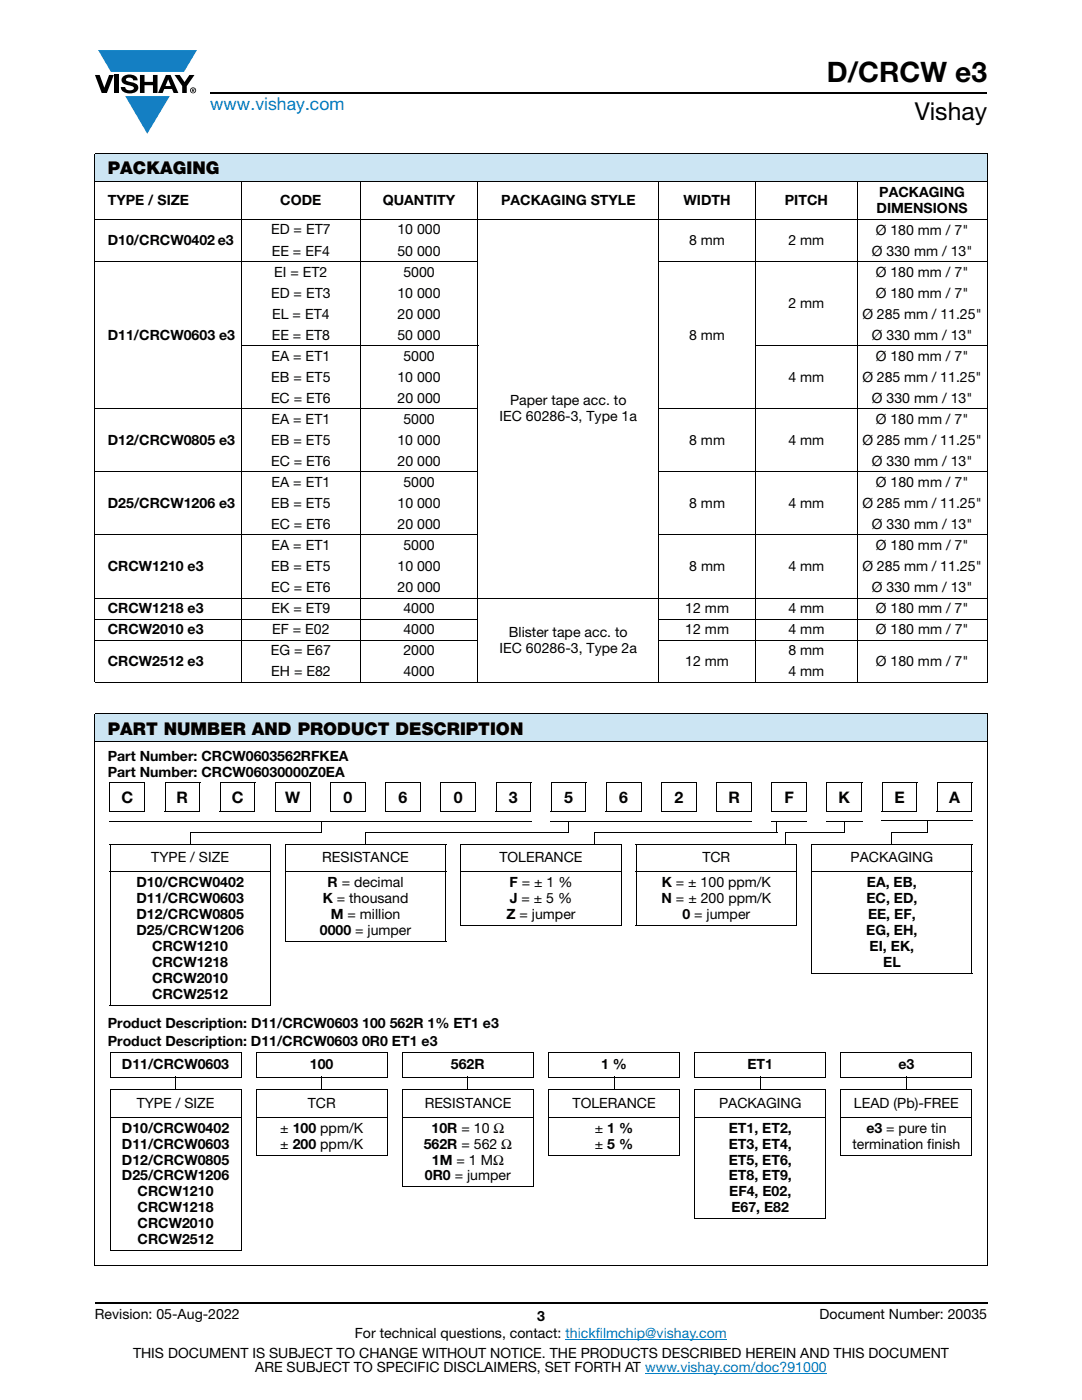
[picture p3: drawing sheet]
<svg xmlns="http://www.w3.org/2000/svg" width="216mm" height="279mm" viewBox="0 0 216 279" stroke-linecap="round" stroke-linejoin="round" font-family="sans-serif">
<defs><g id="words">
<text font-size="5.6" x="165" y="16.4">D/CRCW e3</text>
<text font-size="4.9" x="182.5" y="24">Vishay</text>
<text font-size="3.5" fill="#007ec4" x="42" y="21.9">www.vishay.com</text>
<g font-size="3.5">
<text x="21.5" y="34.8">PACKAGING</text>
<text x="21.5" y="146.6">PART NUMBER AND PRODUCT DESCRIPTION</text>
</g>
<g font-size="3.2">
<text x="24.2" y="160.2">C</text>
<text x="35.2" y="160.2">R</text>
<text x="46.2" y="160.2">C</text>
<text x="56.9" y="160.2">W</text>
<text x="68.5" y="160.2">0</text>
<text x="79.5" y="160.2">6</text>
<text x="90.6" y="160.2">0</text>
<text x="101.6" y="160.2">3</text>
<text x="112.6" y="160.2">5</text>
<text x="123.6" y="160.2">6</text>
<text x="134.6" y="160.2">2</text>
<text x="145.3" y="160.2">R</text>
<text x="156.5" y="160.2">F</text>
<text x="167.3" y="160.2">K</text>
<text x="178.5" y="160.2">E</text>
<text x="189.4" y="160.2">A</text>
</g>
<g font-size="2.8">
<text x="21.5" y="40.9">TYPE / SIZE</text>
<text x="55.9" y="40.9">CODE</text>
<text x="76.4" y="40.9">QUANTITY</text>
<text x="100" y="40.9">PACKAGING STYLE</text>
<text x="136.4" y="40.9">WIDTH</text>
<text x="156.6" y="40.9">PITCH</text>
<text x="175.4" y="39.3">PACKAGING</text>
<text x="54.1" y="46.8">ED = ET7</text>
<text x="79.3" y="46.8">10 000</text>
<text x="174.7" y="46.8">Ø 180 mm / 7&quot;</text>
<text x="174.9" y="42.5">DIMENSIONS</text>
<text x="21.5" y="48.9">D10/CRCW0402 e3</text>
<text x="54.2" y="51">EE = EF4</text>
<text x="79.3" y="51">50 000</text>
<text x="137.5" y="48.9">8 mm</text>
<text x="157.3" y="48.9">2 mm</text>
<text x="173.9" y="51">Ø 330 mm / 13&quot;</text>
<text x="54.1" y="59.4">ED = ET3</text>
<text x="54.7" y="55.2">EI = ET2</text>
<text x="79.3" y="59.4">10 000</text>
<text x="80.5" y="55.2">5000</text>
<text x="174.7" y="55.2">Ø 180 mm / 7&quot;</text>
<text x="174.7" y="59.4">Ø 180 mm / 7&quot;</text>
<text x="54.3" y="63.6">EL = ET4</text>
<text x="79.3" y="63.6">20 000</text>
<text x="157.3" y="61.5">2 mm</text>
<text x="172.1" y="63.6">Ø 285 mm / 11.25&quot;</text>
<text x="21.5" y="67.8">D11/CRCW0603 e3</text>
<text x="54.2" y="72">EA = ET1</text>
<text x="54.2" y="67.8">EE = ET8</text>
<text x="79.3" y="67.8">50 000</text>
<text x="80.5" y="72">5000</text>
<text x="137.5" y="67.8">8 mm</text>
<text x="173.9" y="67.8">Ø 330 mm / 13&quot;</text>
<text x="174.7" y="72">Ø 180 mm / 7&quot;</text>
<text x="54.1" y="76.2">EB = ET5</text>
<text x="79.3" y="76.2">10 000</text>
<text x="157.3" y="76.2">4 mm</text>
<text x="172.1" y="76.2">Ø 285 mm / 11.25&quot;</text>
<text x="54.1" y="80.4">EC = ET6</text>
<text x="79.3" y="80.4">20 000</text>
<text x="101.8" y="80.9">Paper tape acc. to</text>
<text x="174" y="80.4">Ø 330 mm / 13&quot;</text>
<text x="21.5" y="88.8">D12/CRCW0805 e3</text>
<text x="54.1" y="88.8">EB = ET5</text>
<text x="54.2" y="84.6">EA = ET1</text>
<text x="79.3" y="88.8">10 000</text>
<text x="80.5" y="84.6">5000</text>
<text x="99.7" y="84.1">IEC 60286-3, Type 1a</text>
<text x="137.5" y="88.8">8 mm</text>
<text x="157.3" y="88.8">4 mm</text>
<text x="172.1" y="88.8">Ø 285 mm / 11.25&quot;</text>
<text x="174.7" y="84.6">Ø 180 mm / 7&quot;</text>
<text x="54.1" y="93">EC = ET6</text>
<text x="79.3" y="93">20 000</text>
<text x="174" y="93">Ø 330 mm / 13&quot;</text>
<text x="21.5" y="101.4">D25/CRCW1206 e3</text>
<text x="54.1" y="101.4">EB = ET5</text>
<text x="54.2" y="97.2">EA = ET1</text>
<text x="79.3" y="101.4">10 000</text>
<text x="80.5" y="97.2">5000</text>
<text x="137.5" y="101.4">8 mm</text>
<text x="157.3" y="101.4">4 mm</text>
<text x="172.1" y="101.4">Ø 285 mm / 11.25&quot;</text>
<text x="174.7" y="97.2">Ø 180 mm / 7&quot;</text>
<text x="54.1" y="105.6">EC = ET6</text>
<text x="79.3" y="105.6">20 000</text>
<text x="174" y="105.6">Ø 330 mm / 13&quot;</text>
<text x="21.5" y="114">CRCW1210 e3</text>
<text x="54.1" y="114">EB = ET5</text>
<text x="54.2" y="109.8">EA = ET1</text>
<text x="79.3" y="114">10 000</text>
<text x="80.5" y="109.8">5000</text>
<text x="137.5" y="114">8 mm</text>
<text x="157.3" y="114">4 mm</text>
<text x="172.1" y="114">Ø 285 mm / 11.25&quot;</text>
<text x="174.7" y="109.8">Ø 180 mm / 7&quot;</text>
<text x="54.1" y="118.2">EC = ET6</text>
<text x="79.3" y="118.2">20 000</text>
<text x="174" y="118.2">Ø 330 mm / 13&quot;</text>
<text x="21.5" y="122.4">CRCW1218 e3</text>
<text x="54.2" y="122.4">EK = ET9</text>
<text x="80.5" y="122.4">4000</text>
<text x="136.7" y="122.4">12 mm</text>
<text x="157.3" y="122.4">4 mm</text>
<text x="174.7" y="122.4">Ø 180 mm / 7&quot;</text>
<text x="21.5" y="126.6">CRCW2010 e3</text>
<text x="54" y="130.8">EG = E67</text>
<text x="54.3" y="126.6">EF = E02</text>
<text x="80.5" y="130.8">2000</text>
<text x="80.5" y="126.6">4000</text>
<text x="99.7" y="130.3">IEC 60286-3, Type 2a</text>
<text x="101.5" y="127.1">Blister tape acc. to</text>
<text x="136.7" y="126.6">12 mm</text>
<text x="157.3" y="130.8">8 mm</text>
<text x="157.3" y="126.6">4 mm</text>
<text x="174.8" y="126.6">Ø 180 mm / 7&quot;</text>
<text x="21.5" y="132.9">CRCW2512 e3</text>
<text x="54.1" y="135">EH = E82</text>
<text x="80.5" y="135">4000</text>
<text x="136.7" y="132.9">12 mm</text>
<text x="157.3" y="135">4 mm</text>
<text x="174.7" y="132.9">Ø 180 mm / 7&quot;</text>
<text x="21.5" y="151.8">Part Number: CRCW0603562RFKEA</text>
<text x="21.5" y="155">Part Number: CRCW06030000Z0EA</text>
<text x="30.2" y="172.1">TYPE / SIZE</text>
<text x="64.3" y="172.1">RESISTANCE</text>
<text x="99.7" y="172.1">TOLERANCE</text>
<text x="140.2" y="172.1">TCR</text>
<text x="169.7" y="172.1">PACKAGING</text>
<text x="27.2" y="177.1">D10/CRCW0402</text>
<text x="65.4" y="177.1">R = decimal</text>
<text x="101.7" y="177.1">F = ± 1 %</text>
<text x="132" y="177.1">K = ± 100 ppm/K</text>
<text x="173" y="177.1">EA, EB,</text>
<text x="27.2" y="180.3">D11/CRCW0603</text>
<text x="27.2" y="183.4">D12/CRCW0805</text>
<text x="64.4" y="180.3">K = thousand</text>
<text x="66" y="183.4">M = million</text>
<text x="101.1" y="183.4">Z = jumper</text>
<text x="101.7" y="180.3">J = ± 5 %</text>
<text x="132" y="180.3">N = ± 200 ppm/K</text>
<text x="136.2" y="183.4">0 = jumper</text>
<text x="172.9" y="180.3">EC, ED,</text>
<text x="173.2" y="183.4">EE, EF,</text>
<text x="27.2" y="186.6">D25/CRCW1206</text>
<text x="30.4" y="189.8">CRCW1210</text>
<text x="63.8" y="186.6">0000 = jumper</text>
<text x="172.8" y="186.6">EG, EH,</text>
<text x="173.5" y="189.8">EI, EK,</text>
<text x="30.4" y="193">CRCW1218</text>
<text x="30.4" y="196.1">CRCW2010</text>
<text x="176.2" y="193">EL</text>
<text x="30.4" y="199.3">CRCW2512</text>
<text x="21.5" y="205.1">Product Description: D11/CRCW0603 100 562R 1% ET1 e3</text>
<text x="21.5" y="208.7">Product Description: D11/CRCW0603 0R0 ET1 e3</text>
<text x="24.3" y="213.4">D11/CRCW0603</text>
<text x="61.8" y="213.4">100</text>
<text x="90" y="213.4">562R</text>
<text x="119.9" y="213.4">1 %</text>
<text x="149.1" y="213.4">ET1</text>
<text x="179.3" y="213.4">e3</text>
<text x="27.3" y="221.1">TYPE / SIZE</text>
<text x="61.4" y="221.1">TCR</text>
<text x="84.7" y="221.1">RESISTANCE</text>
<text x="114.3" y="221.1">TOLERANCE</text>
<text x="143.5" y="221.1">PACKAGING</text>
<text x="170.4" y="221.1">LEAD (Pb)-FREE</text>
<text x="24.3" y="226.1">D10/CRCW0402</text>
<text x="55.9" y="226.1">± 100 ppm/K</text>
<text x="86.1" y="226.1">10R = 10 Ω</text>
<text x="118.7" y="226.1">± 1 %</text>
<text x="145.4" y="226.1">ET1, ET2,</text>
<text x="172.9" y="226.1">e3 = pure tin</text>
<text x="24.3" y="229.2">D11/CRCW0603</text>
<text x="24.3" y="232.4">D12/CRCW0805</text>
<text x="55.9" y="229.2">± 200 ppm/K</text>
<text x="84.5" y="229.2">562R = 562 Ω</text>
<text x="86.2" y="232.4">1M = 1 MΩ</text>
<text x="118.7" y="229.2">± 5 %</text>
<text x="145.4" y="229.2">ET3, ET4,</text>
<text x="145.4" y="232.4">ET5, ET6,</text>
<text x="170.1" y="229.2">termination finish</text>
<text x="24.3" y="235.6">D25/CRCW1206</text>
<text x="27.5" y="238.8">CRCW1210</text>
<text x="84.8" y="235.6">0R0 = jumper</text>
<text x="145.4" y="235.6">ET8, ET9,</text>
<text x="145.5" y="238.8">EF4, E02,</text>
<text x="27.5" y="241.9">CRCW1218</text>
<text x="27.5" y="245.1">CRCW2010</text>
<text x="145.9" y="241.9">E67, E82</text>
<text x="27.5" y="248.3">CRCW2512</text>
<text x="18.9" y="263.3">Revision: 05-Aug-2022</text>
<text x="107.2" y="263.6">3</text>
<text x="163.6" y="263.3">Document Number: 20035</text>
<text x="70.8" y="267.1">For technical questions, contact: thickfilmchip@vishay.com</text>
<text x="26.5" y="271">THIS DOCUMENT IS SUBJECT TO CHANGE WITHOUT NOTICE. THE PRODUCTS DESCRIBED HEREIN AND THIS DOCUMENT</text>
<text x="50.9" y="273.8">ARE SUBJECT TO SPECIFIC DISCLAIMERS, SET FORTH AT www.vishay.com/doc?91000</text>
</g>
</g></defs>
<g fill="#147fc3">
<path d="M19.6 10h19.7l-2.6 4.3h-1.1h-13.5z"/>
<path d="M25 19.2h8.9l-4.5 7.5z"/>
</g>
<g fill="#000">
<path d="M18.9 15h1l.9 2.5 1-2.5h.9l-1.4 3.6h-1zM22.9 15h.9v3.6h-.9zM24.6 15.3a2.1 2.1 0 0 1 2.8 .3l.1 .4h-.9a.79 .79 0 0 0-.7-.5 .79 .79 0 0 0-.8 .4l.3 .3 1 .2a1.08 1.08 0 0 1 1.2 1 1.08 1.08 0 0 1-1.1 1.2 1.73 1.73 0 0 1-2.4-1.2h.9a.96 .96 0 0 0 .8 .6 .96 .96 0 0 0 .9-.4 1.31 1.31 0 0 0-1.2-.6 1.03 1.03 0 0 1-1.1-.6 1.03 1.03 0 0 1 .2-1.1zM27.9 15h.9v1.3h1.7v-1.3h.9v3.6h-.9v-1.6h-1.7v1.6h-.9zM34.8 15h1.1l.9 1.4 1-1.4h1l-1.5 2.2v1.4h-.9v-1.4z"/>
<path d="M33.6 15.9l.5 1.3h-1.1zM33.1 15l-1.6 3.6h1l.3-.8h1.5l.3 .8h1l-1.6-3.6z"/>
<path d="M38.4 17.8h.2v.2h-.2zM38.3 17.7v.7h.1v-.3l.4 .3-.2-.3 .2-.2-.1-.2z"/>
<path d="M38.1 18a.46 .46 0 0 1 .9 0 .46 .46 0 0 1-.9 0zM37.9 18a.6 .6 0 0 0 1.2 0 .6 .6 0 0 0-1.2 0z"/>
</g>
<path d="M42 18.6h155M18.9 260h178.1" fill="none" stroke="#000" stroke-width=".36"/>
<path d="M112.8 267.3h32.3M128.7 274h36.3" fill="none" stroke="#007ec4" stroke-width=".2"/>
<g fill="#cce5f3">
<path d="M18.9 30.7h178.1v5.5h-178.1z"/>
<path d="M18.9 142.5h178.1v5.5h-178.1z"/>
</g>
<g fill="none" stroke="#000" stroke-width=".2">
<path d="M18.9 30.7h178.1M18.9 36.2h178.1M18.9 30.8v105.3M48.2 36.1v100.1M71.9 36.1v100.1M95.4 36.1v100.1M131.4 36.1v100.1M150.8 36.1v100.1M171 36.1v100.1M197 30.8v105.3M18.9 43.8h178.1M18.9 52.2h76.6"/>
<path d="M131.3 52.2h65.7M48.1 69h47.4M150.7 69h46.3M18.9 81.6h76.6M18.9 94.2h76.6M131.3 81.6h65.7M131.3 94.2h65.7M18.9 106.8h76.6M18.9 119.4h178.1M131.3 106.8h65.7M18.9 123.5h76.6M18.9 127.7h76.6"/>
<path d="M18.9 136.1h178.1M131.3 123.5h65.7M131.3 127.7h65.7M18.9 142.5h178.1M18.9 148h178.1M18.9 142.6v109.9M21.9 156.2h7M21.9 156.1v5.8M28.9 156.2v5.7M32.9 156.2h7M32.9 156.1v5.8M39.9 156.2v5.7"/>
<path d="M43.9 156.2h7M43.9 156.1v5.8M50.9 156.2v5.7M54.9 156.2h7.1M54.9 156.1v5.8M61.9 156.2v5.7M66 156.2h7M66 156.1v5.8M72.9 156.2v5.7M77 156.1v5.8M77 156.2h7M83.9 156.2v5.7"/>
<path d="M88 156.2h7M88 156.1v5.8M94.9 156.2v5.7M99 156.2h7M99 156.1v5.8M105.9 156.2v5.7M110 156.1v5.8M110 156.2h7M116.9 156.2v5.7M121 156.2h7M121 156.1v5.8M127.9 156.2v5.7"/>
<path d="M132 156.2h7M132 156.1v5.8M138.9 156.2v5.7M143 156.2h7M143 156.1v5.8M149.9 156.2v5.7M154 156.2h7M154 156.1v5.8M160.9 156.2v5.7M165 156.2h7M165 156.1v5.8M171.9 156.2v5.7"/>
<path d="M176 156.2h7M176 156.1v5.8M182.9 156.2v5.7M187 156.2h7M187 156.1v5.8M194 156.2v5.7M197 142.6v109.9M21.8 161.9h7.1M21.9 168.5h32.1M21.9 174h32.1M21.9 163.9h84.1M21.9 168.6v31.9"/>
<path d="M32.9 161.9h7M38 166v2.3M38 166.1h26.3M43.9 161.9h7M54 168.6v31.9M54.9 161.9h7M56.9 168.5h32.1M56.9 174h32.1M56.9 168.6v19.2M64.2 163.9v2.2M65.9 161.9h7M72.9 166.1h40.6"/>
<path d="M72.9 166v2.3M76.9 161.9h7M87.9 161.9h7M88.9 168.6v19.2M91.9 168.5h32.1M91.9 174h32.1M91.9 168.6v16M98.9 161.9h7M109.9 161.9h7M110 163.9h40M113.4 163.9v2.2M118.7 166v2.3"/>
<path d="M118.7 166.1h36.4M120.9 161.9h7M124 168.6v16M126.9 168.5h32.1M126.9 174h32.1M127 168.6v16M131.9 161.9h7M142.9 161.9h7M153.9 161.9h7M154 163.9h7M155 163.9v2.2M156.7 166.1h11.9"/>
<path d="M156.7 166v2.3M159 168.6v16M161.9 168.5h32.1M161.9 174h32.1M161.9 168.6v25.6M164.9 161.9h7M165 163.9h7M168.5 163.9v2.2M175.9 161.9h7M176 163.8h18M177.9 166v2.3M177.9 166.1h7.2"/>
<path d="M185 163.9v2.2M186.9 161.9h7.1M194 168.6v25.6M56.9 187.9h32.1M91.9 184.7h32.1M126.9 184.7h32.1M161.9 194.2h32.1M21.9 200.6h32.1M21.9 210h26.3M21.9 214.9h26.3M21.9 217.4h26.3M21.9 210v4.9"/>
<path d="M21.9 217.5v32M35 214.9v2.6M48.1 210v4.9M48.1 217.5v32M51 210h26.4M51 214.9h26.4M51 217.4h26.4M51.1 210v4.9M51.1 217.5v12.9M64.2 214.9v2.6M77.3 210v4.9M77.3 217.5v12.9"/>
<path d="M80.2 210h26.3M80.2 214.9h26.3M80.2 217.4h26.3M80.3 210v4.9M80.3 217.5v19.3M93.4 214.9v2.6M106.4 210v4.9M106.4 217.5v19.3M109.4 210h26.3M109.4 214.9h26.3M109.4 217.4h26.3M109.5 210v4.9"/>
<path d="M109.5 217.5v12.9M122.5 214.9v2.6M135.6 210v4.9M135.6 217.5v12.9M138.5 210h26.4M138.5 214.9h26.4M138.5 217.4h26.4M138.6 210v4.9M138.6 217.5v25.6M151.7 214.9v2.6M164.8 210v4.9M164.8 217.5v25.6"/>
<path d="M167.7 210h26.3M167.7 214.9h26.3M167.7 217.4h26.3M167.8 210v4.9M167.8 217.5v12.9M180.9 214.9v2.6M194 210v4.9M194 217.5v12.9M21.9 222.9h26.3M51 222.9h26.4M51 230.5h26.4M80.2 222.9h26.3"/>
<path d="M80.2 236.9h26.3M109.4 222.9h26.3M109.4 230.5h26.3M138.5 222.9h26.4M167.7 222.9h26.3M167.7 230.5h26.3M18.9 252.6h178.1M21.9 249.6h26.3M138.5 243.2h26.4"/>
</g>
<path d="M21.8 163.8l.1 .1zM109.9 163.8l.1 .1zM153.9 163.8l.1 .1zM164.9 163.8l.1 .1zM175.9 163.7l.1 .2z" fill="#000"/>
<use href="#words"/>
</svg>
